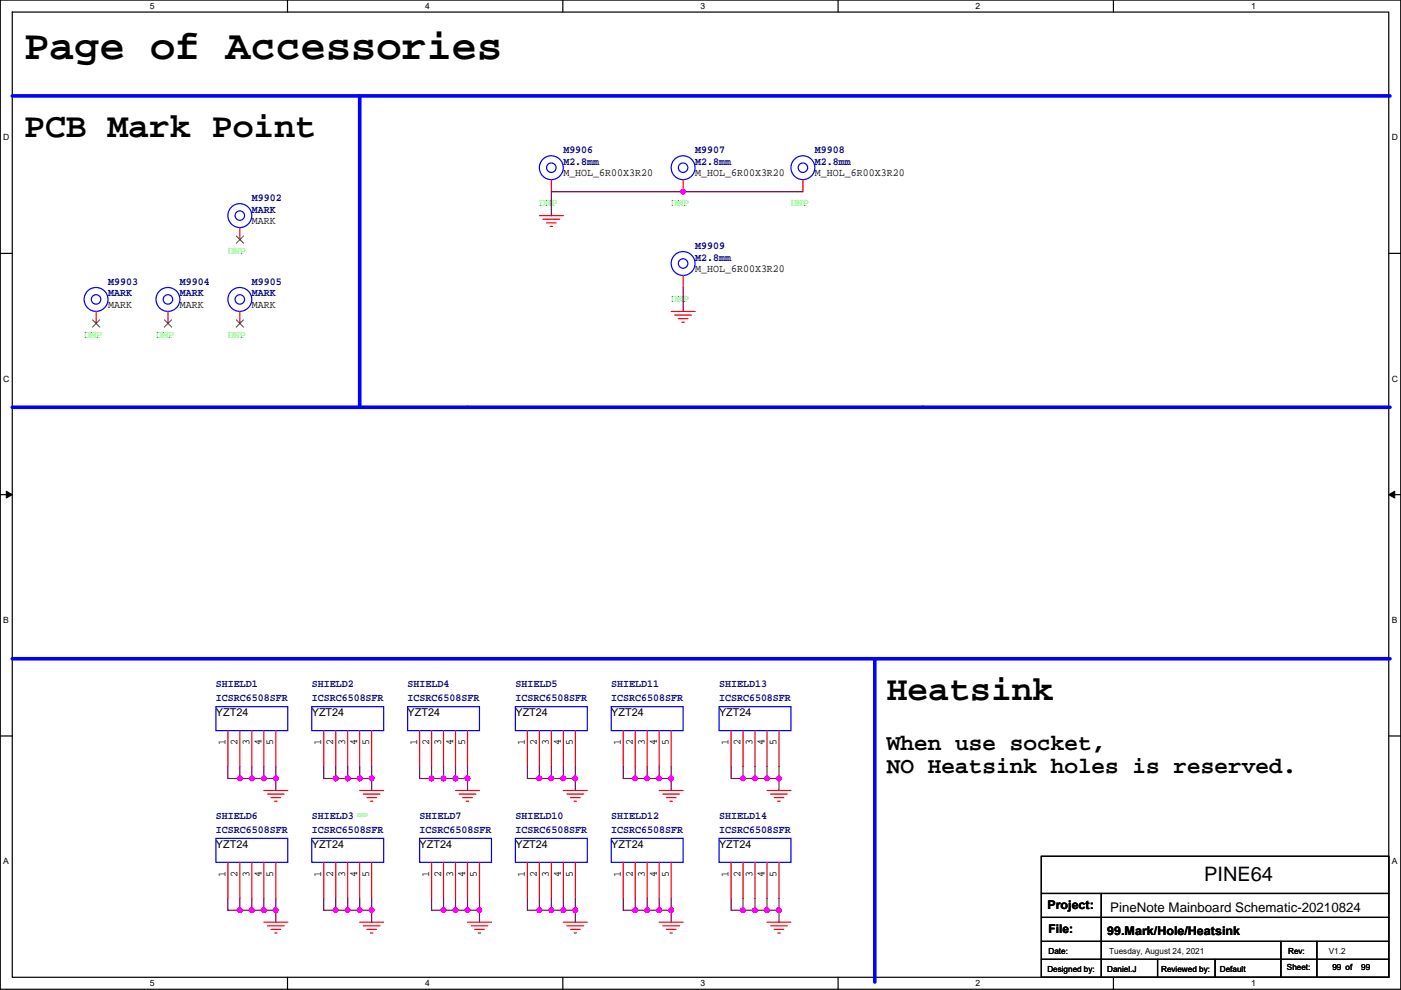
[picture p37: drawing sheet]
<svg xmlns="http://www.w3.org/2000/svg" width="297mm" height="210mm" viewBox="0 0 297 210" stroke-linecap="round" stroke-linejoin="round" font-family="sans-serif">
<defs><g id="words">
<text font-size="8.9" x="5.1" y="12.5">Page of Accessories</text>
<g font-size="7.4">
<text x="5.1" y="29">PCB Mark Point</text>
<text x="188" y="148.4">Heatsink</text>
</g>
<g font-size="4.8">
<text x="188" y="159">When use socket,</text>
<text x="188" y="163.9">NO Heatsink holes is reserved.</text>
</g>
<text font-size="4.2" x="255.3" y="186.9">PINE64</text>
<text font-size="2.8" x="235.4" y="193.4">PineNote Mainboard Schematic-20210824</text>
<g font-size="2.5">
<text x="222.1" y="192.9">Project:</text>
<text x="222.3" y="198">File:</text>
<text x="234.8" y="198.2">99.Mark/Hole/Heatsink</text>
</g>
<g font-size="2.3" fill="#000080">
<text x="119.4" y="32.4">M9906</text>
<text x="119.4" y="34.9">M2.8mm</text>
<text x="147.4" y="32.4">M9907</text>
<text x="147.4" y="34.9">M2.8mm</text>
<text x="172.8" y="32.4">M9908</text>
<text x="172.8" y="34.9">M2.8mm</text>
<text x="53.4" y="42.6">M9902</text>
<text x="53.4" y="45.1">MARK</text>
<text x="147.4" y="52.7">M9909</text>
<text x="147.4" y="55.3">M2.8mm</text>
<text x="22.9" y="60.3">M9903</text>
<text x="22.9" y="62.9">MARK</text>
<text x="38.2" y="60.3">M9904</text>
<text x="38.2" y="62.9">MARK</text>
<text x="53.4" y="60.3">M9905</text>
<text x="53.4" y="62.9">MARK</text>
<text x="45.8" y="145.7">SHIELD1</text>
<text x="45.8" y="148.7">ICSRC6508SFR</text>
<text x="66.1" y="145.7">SHIELD2</text>
<text x="66.1" y="148.7">ICSRC6508SFR</text>
<text x="86.4" y="145.7">SHIELD4</text>
<text x="86.4" y="148.7">ICSRC6508SFR</text>
<text x="109.3" y="145.7">SHIELD5</text>
<text x="109.3" y="148.7">ICSRC6508SFR</text>
<text x="129.6" y="145.7">SHIELD11</text>
<text x="129.6" y="148.7">ICSRC6508SFR</text>
<text x="152.5" y="145.7">SHIELD13</text>
<text x="152.5" y="148.7">ICSRC6508SFR</text>
<text x="45.8" y="173.6">SHIELD6</text>
<text x="66.1" y="173.6">SHIELD3</text>
<text x="89" y="173.6">SHIELD7</text>
<text x="109.3" y="173.6">SHIELD10</text>
<text x="129.6" y="173.6">SHIELD12</text>
<text x="152.5" y="173.6">SHIELD14</text>
<text x="45.8" y="176.7">ICSRC6508SFR</text>
<text x="66.1" y="176.7">ICSRC6508SFR</text>
<text x="89" y="176.7">ICSRC6508SFR</text>
<text x="109.3" y="176.7">ICSRC6508SFR</text>
<text x="129.6" y="176.7">ICSRC6508SFR</text>
<text x="152.5" y="176.7">ICSRC6508SFR</text>
</g>
<g font-size="2.3">
<text x="119.4" y="37.4">M_HOL_6R00X3R20</text>
<text x="147.4" y="37.4">M_HOL_6R00X3R20</text>
<text x="172.8" y="37.4">M_HOL_6R00X3R20</text>
<text x="53.4" y="47.6">MARK</text>
<text x="147.4" y="57.7">M_HOL_6R00X3R20</text>
<text x="22.9" y="65.3">MARK</text>
<text x="38.2" y="65.3">MARK</text>
<text x="53.4" y="65.3">MARK</text>
<text x="45.8" y="151.9">YZT24</text>
<text x="66.1" y="151.9">YZT24</text>
<text x="86.4" y="151.9">YZT24</text>
<text x="109.3" y="151.9">YZT24</text>
<text x="129.6" y="151.9">YZT24</text>
<text x="152.5" y="151.9">YZT24</text>
<text x="47.8" y="158" transform="rotate(-90 47.8 158)">1</text>
<text x="50.3" y="158" transform="rotate(-90 50.3 158)">2</text>
<text x="52.9" y="158" transform="rotate(-90 52.9 158)">3</text>
<text x="55.4" y="158" transform="rotate(-90 55.4 158)">4</text>
<text x="58" y="158" transform="rotate(-90 58 158)">5</text>
<text x="68.1" y="158" transform="rotate(-90 68.1 158)">1</text>
<text x="70.7" y="158" transform="rotate(-90 70.7 158)">2</text>
<text x="73.2" y="158" transform="rotate(-90 73.2 158)">3</text>
<text x="75.7" y="158" transform="rotate(-90 75.7 158)">4</text>
<text x="78.3" y="158" transform="rotate(-90 78.3 158)">5</text>
<text x="88.4" y="158" transform="rotate(-90 88.4 158)">1</text>
<text x="91" y="158" transform="rotate(-90 91 158)">2</text>
<text x="93.5" y="158" transform="rotate(-90 93.5 158)">3</text>
<text x="96.1" y="158" transform="rotate(-90 96.1 158)">4</text>
<text x="98.6" y="158" transform="rotate(-90 98.6 158)">5</text>
<text x="111.3" y="158" transform="rotate(-90 111.3 158)">1</text>
<text x="113.8" y="158" transform="rotate(-90 113.8 158)">2</text>
<text x="116.4" y="158" transform="rotate(-90 116.4 158)">3</text>
<text x="118.9" y="158" transform="rotate(-90 118.9 158)">4</text>
<text x="121.5" y="158" transform="rotate(-90 121.5 158)">5</text>
<text x="131.6" y="158" transform="rotate(-90 131.6 158)">1</text>
<text x="134.2" y="158" transform="rotate(-90 134.2 158)">2</text>
<text x="136.7" y="158" transform="rotate(-90 136.7 158)">3</text>
<text x="139.2" y="158" transform="rotate(-90 139.2 158)">4</text>
<text x="141.8" y="158" transform="rotate(-90 141.8 158)">5</text>
<text x="154.5" y="158" transform="rotate(-90 154.5 158)">1</text>
<text x="157" y="158" transform="rotate(-90 157 158)">2</text>
<text x="159.6" y="158" transform="rotate(-90 159.6 158)">3</text>
<text x="162.1" y="158" transform="rotate(-90 162.1 158)">4</text>
<text x="164.6" y="158" transform="rotate(-90 164.6 158)">5</text>
<text x="45.8" y="179.9">YZT24</text>
<text x="66.1" y="179.9">YZT24</text>
<text x="89" y="179.9">YZT24</text>
<text x="109.3" y="179.9">YZT24</text>
<text x="129.6" y="179.9">YZT24</text>
<text x="152.5" y="179.9">YZT24</text>
<text x="47.8" y="185.9" transform="rotate(-90 47.8 185.9)">1</text>
<text x="50.3" y="185.9" transform="rotate(-90 50.3 185.9)">2</text>
<text x="52.9" y="185.9" transform="rotate(-90 52.9 185.9)">3</text>
<text x="55.4" y="185.9" transform="rotate(-90 55.4 185.9)">4</text>
<text x="58" y="185.9" transform="rotate(-90 58 185.9)">5</text>
<text x="68.1" y="185.9" transform="rotate(-90 68.1 185.9)">1</text>
<text x="70.7" y="185.9" transform="rotate(-90 70.7 185.9)">2</text>
<text x="73.2" y="185.9" transform="rotate(-90 73.2 185.9)">3</text>
<text x="75.7" y="185.9" transform="rotate(-90 75.7 185.9)">4</text>
<text x="78.3" y="185.9" transform="rotate(-90 78.3 185.9)">5</text>
<text x="91" y="185.9" transform="rotate(-90 91 185.9)">1</text>
<text x="93.5" y="185.9" transform="rotate(-90 93.5 185.9)">2</text>
<text x="96.1" y="185.9" transform="rotate(-90 96.1 185.9)">3</text>
<text x="98.6" y="185.9" transform="rotate(-90 98.6 185.9)">4</text>
<text x="101.1" y="185.9" transform="rotate(-90 101.1 185.9)">5</text>
<text x="111.3" y="185.9" transform="rotate(-90 111.3 185.9)">1</text>
<text x="113.8" y="185.9" transform="rotate(-90 113.8 185.9)">2</text>
<text x="116.4" y="185.9" transform="rotate(-90 116.4 185.9)">3</text>
<text x="118.9" y="185.9" transform="rotate(-90 118.9 185.9)">4</text>
<text x="121.5" y="185.9" transform="rotate(-90 121.5 185.9)">5</text>
<text x="131.6" y="185.9" transform="rotate(-90 131.6 185.9)">1</text>
<text x="134.2" y="185.9" transform="rotate(-90 134.2 185.9)">2</text>
<text x="136.7" y="185.9" transform="rotate(-90 136.7 185.9)">3</text>
<text x="139.2" y="185.9" transform="rotate(-90 139.2 185.9)">4</text>
<text x="141.8" y="185.9" transform="rotate(-90 141.8 185.9)">5</text>
<text x="154.5" y="185.9" transform="rotate(-90 154.5 185.9)">1</text>
<text x="157" y="185.9" transform="rotate(-90 157 185.9)">2</text>
<text x="159.6" y="185.9" transform="rotate(-90 159.6 185.9)">3</text>
<text x="162.1" y="185.9" transform="rotate(-90 162.1 185.9)">4</text>
<text x="164.6" y="185.9" transform="rotate(-90 164.6 185.9)">5</text>
</g>
<g font-size="2.3" fill="#0f0">
<text x="114.4" y="43.8">DNP</text>
<text x="142.3" y="43.8">DNP</text>
<text x="167.7" y="43.8">DNP</text>
<text x="48.3" y="53.9">DNP</text>
<text x="142.3" y="64.1">DNP</text>
<text x="17.8" y="71.7">DNP</text>
<text x="33.1" y="71.7">DNP</text>
<text x="48.3" y="71.7">DNP</text>
</g>
<g font-size="1.8">
<text x="31.8" y="1.9">5</text>
<text x="90.1" y="1.9">4</text>
<text x="148.5" y="1.9">3</text>
<text x="206.9" y="1.9">2</text>
<text x="265.2" y="1.9">1</text>
<text x=".7" y="29.8">D</text>
<text x="295.1" y="29.8">D</text>
<text x=".7" y="81">C</text>
<text x="295.1" y="81">C</text>
<text x=".7" y="132.1">B</text>
<text x="295.1" y="132.1">B</text>
<text x=".7" y="183.3">A</text>
<text x="295.1" y="183.3">A</text>
<text x="222.3" y="202.3">Date:</text>
<text x="235.2" y="202.3">Tuesday, August 24, 2021</text>
<text x="273.1" y="202.3">Rev:</text>
<text x="281.7" y="202.3">V1.2</text>
<text x="31.8" y="209.2">5</text>
<text x="90.1" y="209.2">4</text>
<text x="148.5" y="209.2">3</text>
<text x="206.9" y="209.2">2</text>
<text x="222.1" y="206.1">Designed by:</text>
<text x="234.8" y="206.1">Daniel.J</text>
<text x="246.2" y="206.1">Reviewed by:</text>
<text x="258.6" y="206.1">Default</text>
<text x="265.2" y="209.2">1</text>
<text x="272.9" y="205.8">Sheet:</text>
<text x="282.5" y="205.8">99 of</text>
<text x="288.6" y="205.8">99</text>
</g>
<text font-size="1.3" fill="#0f0" x="75.8" y="173.3">DNP</text>
</g></defs>
<path d="M.1 0h296.9v209.8h-296.9zM2.6 2.6h291.8v204.7h-291.8z" fill="none" stroke="#000" stroke-width=".25"/>
<g fill="#fff">
<path d="M31.8 .3h1v2h-1z"/>
<path d="M31.8 207.5h1v2.1h-1z"/>
</g>
<path d="M61 0v2.6M61 207.3v2.5" fill="none" stroke="#000" stroke-width=".25"/>
<g fill="#fff">
<path d="M90.1 .3h1v2h-1z"/>
<path d="M90.1 207.5h1v2.1h-1z"/>
</g>
<path d="M119.3 0v2.6M119.3 207.3v2.5" fill="none" stroke="#000" stroke-width=".25"/>
<g fill="#fff">
<path d="M148.5 .3h1v2h-1z"/>
<path d="M148.5 207.5h1v2.1h-1z"/>
</g>
<path d="M177.7 0v2.6M177.7 207.3v2.5" fill="none" stroke="#000" stroke-width=".25"/>
<g fill="#fff">
<path d="M206.9 .3h1v2h-1z"/>
<path d="M206.9 207.5h1v2.1h-1z"/>
</g>
<path d="M236.1 0v2.6M236.1 207.3v2.5" fill="none" stroke="#000" stroke-width=".25"/>
<g fill="#fff">
<path d="M265.2 .3h1v2h-1z"/>
<path d="M265.2 207.5h1v2.1h-1z"/>
<path d="M.7 28.2h1.3v2h-1.3z"/>
<path d="M295.1 28.2h1.3v2h-1.3z"/>
<path d="M.7 79.3h1.3v2.1h-1.3z"/>
<path d="M295.1 79.3h1.3v2.1h-1.3z"/>
</g>
<path d="M.1 53.7h2.5M294.4 53.7h2.6" fill="none" stroke="#000" stroke-width=".25"/>
<g fill="#fff">
<path d="M.7 130.5h1.2v2h-1.2z"/>
<path d="M295.1 130.5h1.2v2h-1.2z"/>
</g>
<path d="M.1 104.9h2.5M294.4 104.9h2.6" fill="none" stroke="#000" stroke-width=".25"/>
<g fill="#000" stroke="#000" stroke-width=".21">
<path d="M1.3 104.2l1.3 .7-1.3 .7z" fill-rule="evenodd"/>
<path d="M294.4 104.9l1.3-.7v1.4z" fill-rule="evenodd"/>
</g>
<g fill="#fff">
<path d="M.7 181.7h1.2v2h-1.2z"/>
<path d="M295.1 181.7h1.2v2h-1.2z"/>
</g>
<path d="M.1 156.1h2.5M294.4 156.1h2.6M220.8 181.6h73.6v25.7h-73.6zM220.8 189.5h73.6M220.8 194.6h73.6M220.8 199.7h73.6M233.5 189.5v17.8M271.6 199.7v7.6M279.2 199.7v7.6M220.8 203.5h73.6M245.4 203.5v3.8M257.6 203.5v3.8" fill="none" stroke="#000" stroke-width=".25"/>
<path d="M2.6 20.3h292.1M76.3 20.3v66.1M2.6 86.4h292.1M2.6 139.7h292.1M185.5 139.7v68.6" fill="none" stroke="#00f" stroke-width=".76"/>
<g fill="none" stroke="#f00" stroke-width=".25">
<path d="M116.9 38.1v2.6M144.8 38.1v2.6M170.2 38.1v2.6M50.9 48.3v2.5M114.4 45.7h5M115.1 46.5h3.6M115.9 47.3h2M116.6 48h.6M144.8 58.4v2.6M20.4 66.1v2.5M35.6 66.1v2.5M50.9 66.1v2.5"/>
<path d="M142.3 66.1h5.1M143.1 66.8h3.5M143.8 67.6h2.1M144.6 68.3h.5M48.3 155v7.6M50.9 155v7.6M53.4 155v7.6M55.9 155v7.6M58.5 155v7.6M68.6 155v7.6M71.2 155v7.6M73.7 155v7.6"/>
<path d="M76.3 155v7.6M78.8 155v7.6M89 155v7.6M91.5 155v7.6M94 155v7.6M96.6 155v7.6M99.1 155v7.6M111.8 155v7.6M114.4 155v7.6M116.9 155v7.6M119.4 155v7.6M122 155v7.6"/>
<path d="M132.1 155v7.6M134.7 155v7.6M137.2 155v7.6M139.8 155v7.6M142.3 155v7.6M155 155v7.6M157.5 155v7.6M160.1 155v7.6M162.6 155v7.6M165.2 155v7.6M55.9 167.7h5.1M56.7 168.4h3.6"/>
<path d="M57.5 169.2h2M58.2 169.9h.5M76.3 167.7h5M77 168.4h3.6M77.8 169.2h2M78.5 169.9h.6M96.6 167.7h5.1M97.3 168.4h3.6M98.1 169.2h2M98.9 169.9h.5M119.4 167.7h5.1M120.2 168.4h3.6"/>
<path d="M121 169.2h2M121.7 169.9h.5M139.8 167.7h5M140.5 168.4h3.6M141.3 169.2h2M142 169.9h.6M162.6 167.7h5.1M163.4 168.4h3.5M164.1 169.2h2.1M164.9 169.9h.5M48.3 182.9v7.6M50.9 182.9v7.6"/>
<path d="M53.4 182.9v7.6M55.9 195.6h5.1M55.9 182.9v7.6M56.7 196.4h3.6M57.5 197.1h2M58.2 197.9h.5M58.5 182.9v7.6M68.6 182.9v7.6M71.2 182.9v7.6M73.7 182.9v7.6M76.3 195.6h5M76.3 182.9v7.6"/>
<path d="M77 196.4h3.6M77.8 197.1h2M78.5 197.9h.6M78.8 182.9v7.6M91.5 182.9v7.6M94 182.9v7.6M96.6 182.9v7.6M99.1 195.6h5.1M99.1 182.9v7.6M99.9 196.4h3.5M100.6 197.1h2.1M101.4 197.9h.5"/>
<path d="M101.7 182.9v7.6M111.8 182.9v7.6M114.4 182.9v7.6M116.9 182.9v7.6M119.4 195.6h5.1M119.4 182.9v7.6M120.2 196.4h3.6M121 197.1h2M121.7 197.9h.5M122 182.9v7.6M132.1 182.9v7.6M134.7 182.9v7.6"/>
<path d="M137.2 182.9v7.6M139.8 195.6h5M139.8 182.9v7.6M140.5 196.4h3.6M141.3 197.1h2M142 197.9h.6M142.3 182.9v7.6M155 182.9v7.6M157.5 182.9v7.6M160.1 182.9v7.6M162.6 195.6h5.1M162.6 182.9v7.6"/>
<path d="M163.4 196.4h3.5M164.1 197.1h2.1M164.9 197.9h.5M165.2 182.9v7.6"/>
</g>
<g fill="none" stroke="#00f" stroke-width=".25">
<path d="M45.8 149.9h15.2v5.1h-15.2zM66.1 149.9h15.2v5.1h-15.2zM86.4 149.9h15.3v5.1h-15.3zM109.3 149.9h15.2v5.1h-15.2zM129.6 149.9h15.2v5.1h-15.2zM152.5 149.9h15.2v5.1h-15.2zM45.8 177.8h15.2v5.1h-15.2zM66.1 177.8h15.2v5.1h-15.2zM89 177.8h15.2v5.1h-15.2zM109.3 177.8h15.2v5.1h-15.2zM129.6 177.8h15.2v5.1h-15.2zM152.5 177.8h15.2v5.1h-15.2z"/>
<circle cx="116.9" cy="35.6" r="2.53"/>
<circle cx="116.9" cy="35.6" r="1.01"/>
<circle cx="144.8" cy="35.6" r="2.53"/>
<circle cx="144.8" cy="35.6" r="1.01"/>
<circle cx="170.2" cy="35.6" r="2.53"/>
<circle cx="170.2" cy="35.6" r="1.01"/>
<circle cx="50.8" cy="45.7" r="2.53"/>
<circle cx="50.8" cy="45.7" r="1.01"/>
<circle cx="144.8" cy="55.9" r="2.53"/>
<circle cx="144.8" cy="55.9" r="1.01"/>
<circle cx="20.4" cy="63.5" r="2.53"/>
<circle cx="20.4" cy="63.5" r="1.01"/>
<circle cx="35.6" cy="63.5" r="2.53"/>
<circle cx="35.6" cy="63.5" r="1.01"/>
<circle cx="50.8" cy="63.5" r="2.53"/>
<circle cx="50.8" cy="63.5" r="1.01"/>
</g>
<path d="M50.1 50.1l1.5 1.5M51.6 50.1l-1.5 1.5M19.6 67.8l1.6 1.6M21.1 67.8l-1.5 1.6M34.9 67.8l1.5 1.6M36.4 67.8l-1.6 1.6M50.1 67.8l1.5 1.6M51.6 67.8l-1.5 1.6" fill="none" stroke="#804000" stroke-width=".21"/>
<g fill="none" stroke="#800040" stroke-width=".25">
<path d="M170.2 40.7h-53.3v5M144.8 61v5.1M48.3 162.6v2.5h10.2M50.9 162.6v2.5M53.4 162.6v2.5M55.9 162.6v2.5M58.5 162.6v5.1M68.6 162.6v2.5h10.2M71.2 162.6v2.5M73.7 162.6v2.5M76.3 162.6v2.5M78.8 162.6v5.1"/>
<path d="M89 162.6v2.5h10.1M91.5 162.6v2.5M94 162.6v2.5M96.6 162.6v2.5M99.1 162.6v5.1M111.8 162.6v2.5h10.2M114.4 162.6v2.5M116.9 162.6v2.5M119.4 162.6v2.5M122 162.6v5.1M132.1 162.6v2.5h10.2M134.7 162.6v2.5"/>
<path d="M137.2 162.6v2.5M139.8 162.6v2.5M142.3 162.6v5.1M155 162.6v2.5h10.2M157.5 162.6v2.5M160.1 162.6v2.5M162.6 162.6v2.5M165.2 162.6v5.1M48.3 190.5v2.6h10.2M50.9 190.5v2.6M53.4 190.5v2.6M55.9 190.5v2.6"/>
<path d="M58.5 190.5v5.1M68.6 190.5v2.6h10.2M71.2 190.5v2.6M73.7 190.5v2.6M76.3 190.5v2.6M78.8 190.5v5.1M91.5 190.5v2.6h10.2M94 190.5v2.6M96.6 190.5v2.6M99.1 190.5v2.6M101.7 190.5v5.1M111.8 190.5v2.6h10.2"/>
<path d="M114.4 190.5v2.6M116.9 190.5v2.6M119.4 190.5v2.6M122 190.5v5.1M132.1 190.5v2.6h10.2M134.7 190.5v2.6M137.2 190.5v2.6M139.8 190.5v2.6M142.3 190.5v5.1M155 190.5v2.6h10.2M157.5 190.5v2.6M160.1 190.5v2.6"/>
<path d="M162.6 190.5v2.6M165.2 190.5v5.1"/>
</g>
<g fill="#f0f" stroke="#f0f" stroke-width=".25">
<circle cx="58.5" cy="165.1" r=".5"/>
<circle cx="50.8" cy="165.1" r=".5"/>
<circle cx="53.4" cy="165.1" r=".5"/>
<circle cx="55.9" cy="165.1" r=".5"/>
<circle cx="71.2" cy="165.1" r=".5"/>
<circle cx="78.8" cy="165.1" r=".5"/>
<circle cx="76.2" cy="165.1" r=".5"/>
<circle cx="73.7" cy="165.1" r=".5"/>
<circle cx="91.5" cy="165.1" r=".5"/>
<circle cx="99.1" cy="165.1" r=".5"/>
<circle cx="96.6" cy="165.1" r=".5"/>
<circle cx="94" cy="165.1" r=".5"/>
<circle cx="114.3" cy="165.1" r=".5"/>
<circle cx="122" cy="165.1" r=".5"/>
<circle cx="119.4" cy="165.1" r=".5"/>
<circle cx="116.9" cy="165.1" r=".5"/>
<circle cx="58.5" cy="193" r=".5"/>
<circle cx="55.9" cy="193" r=".5"/>
<circle cx="53.4" cy="193" r=".5"/>
<circle cx="50.8" cy="193" r=".5"/>
<circle cx="114.3" cy="193" r=".5"/>
<circle cx="122" cy="193" r=".5"/>
<circle cx="119.4" cy="193" r=".5"/>
<circle cx="116.9" cy="193" r=".5"/>
<circle cx="71.2" cy="193" r=".5"/>
<circle cx="78.8" cy="193" r=".5"/>
<circle cx="76.2" cy="193" r=".5"/>
<circle cx="73.7" cy="193" r=".5"/>
<circle cx="94" cy="193" r=".5"/>
<circle cx="101.6" cy="193" r=".5"/>
<circle cx="99.1" cy="193" r=".5"/>
<circle cx="96.6" cy="193" r=".5"/>
<circle cx="142.3" cy="165.1" r=".5"/>
<circle cx="139.7" cy="165.1" r=".5"/>
<circle cx="137.2" cy="165.1" r=".5"/>
<circle cx="134.7" cy="165.1" r=".5"/>
<circle cx="142.3" cy="193" r=".5"/>
<circle cx="139.7" cy="193" r=".5"/>
<circle cx="137.2" cy="193" r=".5"/>
<circle cx="134.7" cy="193" r=".5"/>
<circle cx="165.1" cy="165.1" r=".5"/>
<circle cx="162.6" cy="165.1" r=".5"/>
<circle cx="160.1" cy="165.1" r=".5"/>
<circle cx="157.5" cy="165.1" r=".5"/>
<circle cx="165.1" cy="193" r=".5"/>
<circle cx="157.5" cy="193" r=".5"/>
<circle cx="160.1" cy="193" r=".5"/>
<circle cx="162.6" cy="193" r=".5"/>
<circle cx="144.8" cy="40.6" r=".5"/>
</g>
<use href="#words"/>
</svg>
